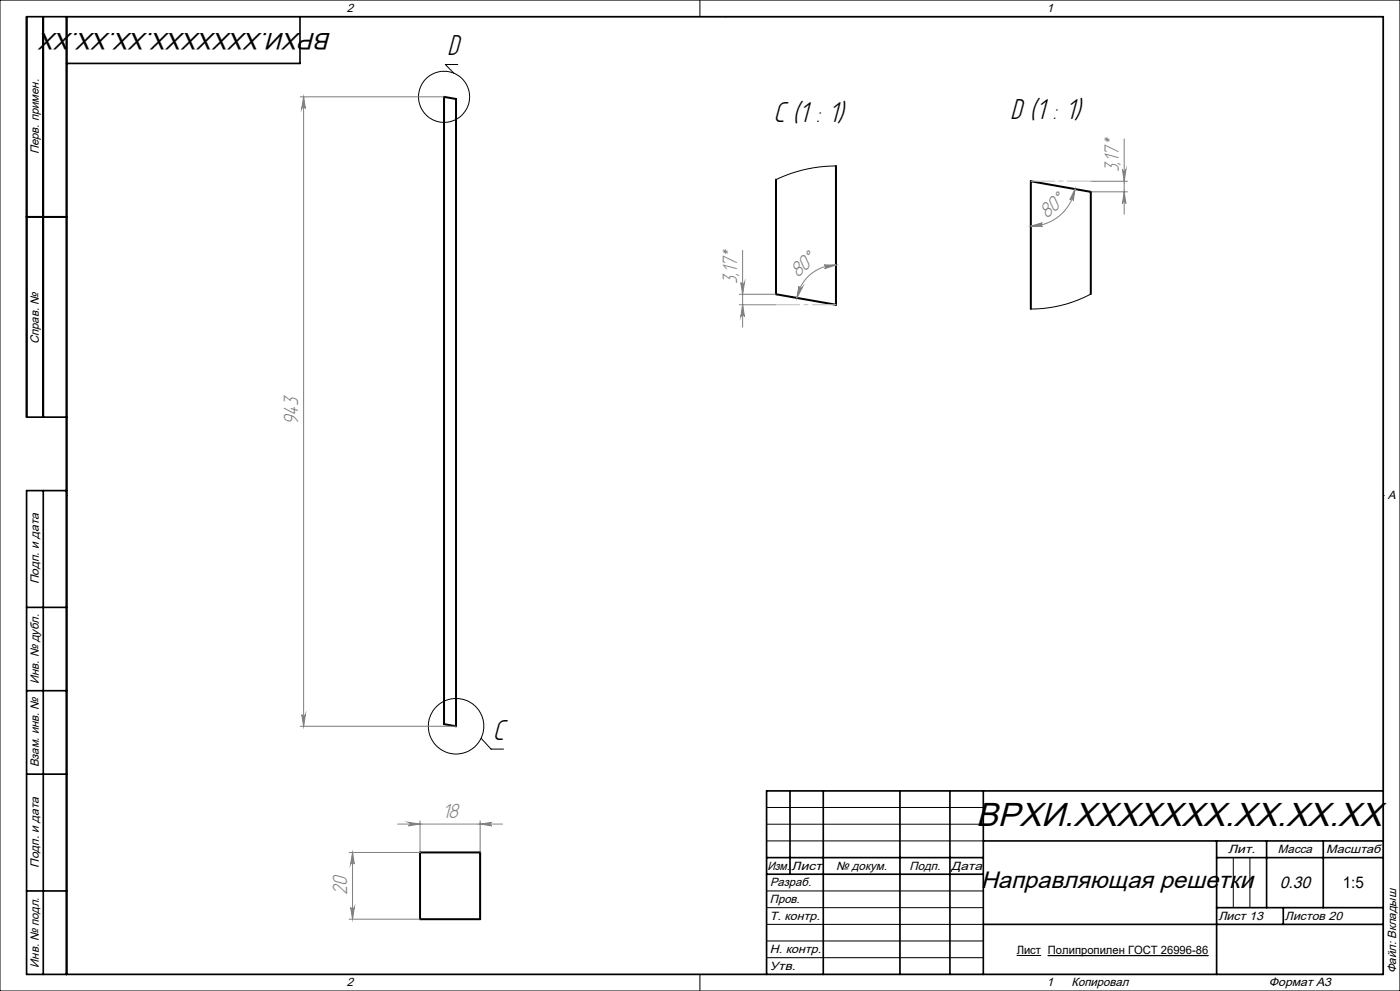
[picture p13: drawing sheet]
<svg xmlns="http://www.w3.org/2000/svg" width="420mm" height="297mm" viewBox="0 0 420 297" stroke-linecap="round" stroke-linejoin="round" font-family="sans-serif">
<defs><g id="words">
<text font-size="10" x="292.8" y="247.6">ВРХИ.XXXXXXX.XX.XX.XX</text>
<g font-size="9.7">
<text x="134.1" y="16.6">D</text>
<text x="303.1" y="35.6">D (1 : 1)</text>
<text x="232" y="36.5">C (1 : 1)</text>
<text x="147.8" y="221.7">C</text>
</g>
<g font-size="7.1">
<text x="99.4" y="9.8" transform="rotate(-180 99.4 9.8)">ВРХИ.XXXXXXX.XX.XX.XX</text>
<text x="294.2" y="266.1">Направляющая решетки</text>
</g>
<g font-size="6.9" fill="#808080">
<text x="335.6" y="51.6" transform="rotate(-90 335.6 51.6)">3,17*</text>
<text x="314.1" y="65.7" transform="rotate(-40 314.1 65.7)">80°</text>
<text x="239.3" y="83.3" transform="rotate(-40 239.3 83.3)">80°</text>
<text x="221.1" y="85" transform="rotate(-90 221.1 85)">3,17*</text>
<text x="89.4" y="127.3" transform="rotate(-90 89.4 127.3)">943</text>
<text x="132.8" y="245.3">18</text>
<text x="104.1" y="268.2" transform="rotate(-90 104.1 268.2)">20</text>
</g>
<text font-size="5" x="383.9" y="266.1">0.30</text>
<text font-size="4.8" x="402.8" y="266.1">1:5</text>
<g font-size="3.6">
<text x="104" y="3.6">2</text>
<text x="314" y="3.6">1</text>
<text x="11.6" y="46.3" transform="rotate(-90 11.6 46.3)">Перв. примен.</text>
<text x="11.6" y="103.2" transform="rotate(-90 11.6 103.2)">Справ. №</text>
<text x="416.4" y="149.6">A</text>
<text x="11.6" y="175.1" transform="rotate(-90 11.6 175.1)">Подп. и дата</text>
<text x="11.6" y="205" transform="rotate(-90 11.6 205)">Инв. № дубл.</text>
<text x="11.6" y="230" transform="rotate(-90 11.6 230)">Взам. инв. №</text>
<text x="368.4" y="255.6">Лит.</text>
<text x="383.4" y="255.6">Масса</text>
<text x="397.8" y="255.6">Масштаб</text>
<text x="11.6" y="260.1" transform="rotate(-90 11.6 260.1)">Подп. и дата</text>
<text x="230.2" y="260.6">Изм.</text>
<text x="237.5" y="260.6">Лист</text>
<text x="250.9" y="260.6">№ докум.</text>
<text x="272.9" y="260.6">Подп.</text>
<text x="285.4" y="260.6">Дата</text>
<text x="231" y="265.6">Разраб.</text>
<text x="231" y="275.6">Т. контр.</text>
<text x="231" y="270.6">Пров.</text>
<text x="365.5" y="275.6">Лист 13</text>
<text x="385.5" y="275.6">Листов 20</text>
<text x="231" y="285.6">Н. контр.</text>
<text x="11.6" y="290" transform="rotate(-90 11.6 290)">Инв. № подл.</text>
<text x="231" y="290.6">Утв.</text>
<text x="418.9" y="291.8" transform="rotate(-90 418.9 291.8)">Файл: Вкладыш</text>
<text x="104" y="295.6">2</text>
<text x="314" y="295.6">1</text>
<text x="321.5" y="295.6">Копировал</text>
<text x="380.7" y="295.6">Формат А3</text>
</g>
<text font-size="3.4" x="305" y="286">Лист Полипропилен ГОСТ 26996-86</text>
</g></defs>
<path d="M133.2 29l3.6 .7v188l-3.6-.7zM250.8 49.7v41.6l-18-3.1v-34.4M8 65h12M327.2 88.1v-30.6l-18-3.2v38.3M126 255.5h18v20h-18z" fill="none" stroke="#000" stroke-width=".6"/>
<g fill="none" stroke="#000" stroke-width=".3">
<path d="M0 0h420v297h-420zM20 5h395v287h-395zM137.3 19.3h-3.7l2.6 2.7M210 0v5M217.5 5h.1M250.8 49.7l-4.9 .3-4.3 .8-4.4 1.2-4.4 1.8M327.2 88.1l-4.2 2-4.5 1.4-4.7 .9-4.6 .2M20 148.5h.1M415 148.5h.1M144.3 221.3l3 3.2h3.8M230 242h65M230 247h65"/>
<path d="M230 252h65M370 257v15M375 257v15M230 267h65M230 272h65M230 277h65M210 292v5M217.5 292h.1M230 282h65M230 287h65M305 286.4h7.3M314.4 286.4h48.1"/>
<circle cx="133.2" cy="29" r="7.7"/>
<circle cx="136.8" cy="217.7" r="8.3"/>
</g>
<g fill="none" stroke="#808080" stroke-width=".3">
<path d="M90.1 29h43.1M91.1 29v188.7M91.1 29l.5 3.5a.55 .55 0 0 0-.5-.5 .55 .55 0 0 0-.6 .5zM322.5 56.7l-.5 3.4a.54 .54 0 0 0-.4-.6 .54 .54 0 0 0-.6 .3zM322.5 56.7a13.5 13.5 0 0 1-13.3 11.1M327.3 57.5h10.9M327.3 54.3h10.9M336.7 50.8a.53 .53 0 0 0 .6 .5 .53 .53 0 0 0 .5-.5l-.5 3.5zM337.3 57.5l.5 3.5a.53 .53 0 0 0-.5-.5 .53 .53 0 0 0-.6 .5zM337.3 41.6v22.6M222.8 75v23.1M247.3 79.4h3.5l-3.4 1.1a.55 .55 0 0 0 .4-.6 .55 .55 0 0 0-.5-.5z"/>
<path d="M250.8 79.4a11.9 11.9 0 0 0-11.7 9.9M309.2 67.8l3.5-1a.55 .55 0 0 0-.5 .6 .55 .55 0 0 0 .6 .5zM221.8 88.2h11M221.8 91.3h11M222.2 84.7a.55 .55 0 0 0 .6 .5 .55 .55 0 0 0 .5-.5l-.5 3.5zM222.8 91.3l.5 3.6a.55 .55 0 0 0-.5-.6 .55 .55 0 0 0-.6 .6zM239.7 85.8a.54 .54 0 0 0 .3 .6 .54 .54 0 0 0 .7-.3l-1.6 3.2zM90.1 217.7h46.7M90.5 214.2a.55 .55 0 0 0 .6 .5 .55 .55 0 0 0 .5-.5l-.5 3.5zM105.8 255.5v20M105.8 255.5l.5 3.5a.55 .55 0 0 0-.6-.5 .55 .55 0 0 0-.5 .5zM119.3 247h31.4"/>
<path d="M122.5 246.4l3.5 .6-3.5 .5a.53 .53 0 0 0 .5-.5 .53 .53 0 0 0-.5-.6zM126 246v9.4l-21.3 .1M144 247l3.5-.6a.53 .53 0 0 0-.5 .6 .53 .53 0 0 0 .5 .5zM144 246v9.4M104.7 275.5h21.3M105.2 272a.55 .55 0 0 0 .5 .5 .55 .55 0 0 0 .6-.5l-.5 3.5z"/>
</g>
<g fill="none" stroke="#000" stroke-width=".5">
<path d="M13 5v120M20 5v287M90 5v14h-70M8 65h12M20 125h-12v-120h407v287h-407v-145h12M13 147v145M8 182h12M8 207h12M8 232h12M237 237v25M247 237v55M270 237v55"/>
<path d="M285 237v55M295 237v55M415 237h-185v55M230 257h65M295 252h120M365 252v40M365 257h50M380 252v20M397 252v20M8 267h12M230 262h65M295 277h120"/>
<path d="M365 272h50M385 272v5"/>
</g>
<path d="M309.3 54.3h18M250.8 91.3h-18" fill="none" stroke="#c0c0c0" stroke-width=".3" stroke-dasharray="15.2 1.3 1.3 1.3" stroke-dashoffset="8.1"/>
<g fill="#808080">
<path d="M337.3 57.5l.5 3.5a.53 .53 0 0 0-.5-.5 .53 .53 0 0 0-.6 .5zM336.7 50.8a.53 .53 0 0 0 .6 .5 .53 .53 0 0 0 .5-.5l-.5 3.5z"/>
<path d="M222.2 84.7a.55 .55 0 0 0 .6 .5 .55 .55 0 0 0 .5-.5l-.5 3.5zM222.8 91.3l.5 3.6a.55 .55 0 0 0-.5-.6 .55 .55 0 0 0-.6 .6z"/>
<path d="M122.5 246.4l3.5 .6-3.5 .5a.53 .53 0 0 0 .5-.5 .53 .53 0 0 0-.5-.6zM144 247l3.5-.6a.53 .53 0 0 0-.5 .6 .53 .53 0 0 0 .5 .5z"/>
<path d="M309.2 67.8l3.5-1a.55 .55 0 0 0-.5 .6 .55 .55 0 0 0 .6 .5zM322.5 56.7l-.5 3.4a.54 .54 0 0 0-.4-.6 .54 .54 0 0 0-.6 .3z"/>
<path d="M247.3 79.4h3.5l-3.4 1.1a.55 .55 0 0 0 .4-.6 .55 .55 0 0 0-.5-.5zM239.7 85.8a.54 .54 0 0 0 .3 .6 .54 .54 0 0 0 .7-.3l-1.6 3.2z"/>
<path d="M105.2 272a.55 .55 0 0 0 .5 .5 .55 .55 0 0 0 .6-.5l-.5 3.5zM105.8 255.5l.5 3.5a.55 .55 0 0 0-.6-.5 .55 .55 0 0 0-.5 .5z"/>
<path d="M91.1 29l.5 3.5a.55 .55 0 0 0-.5-.5 .55 .55 0 0 0-.6 .5zM90.5 214.2a.55 .55 0 0 0 .6 .5 .55 .55 0 0 0 .5-.5l-.5 3.5z"/>
</g>
<use href="#words"/>
</svg>
